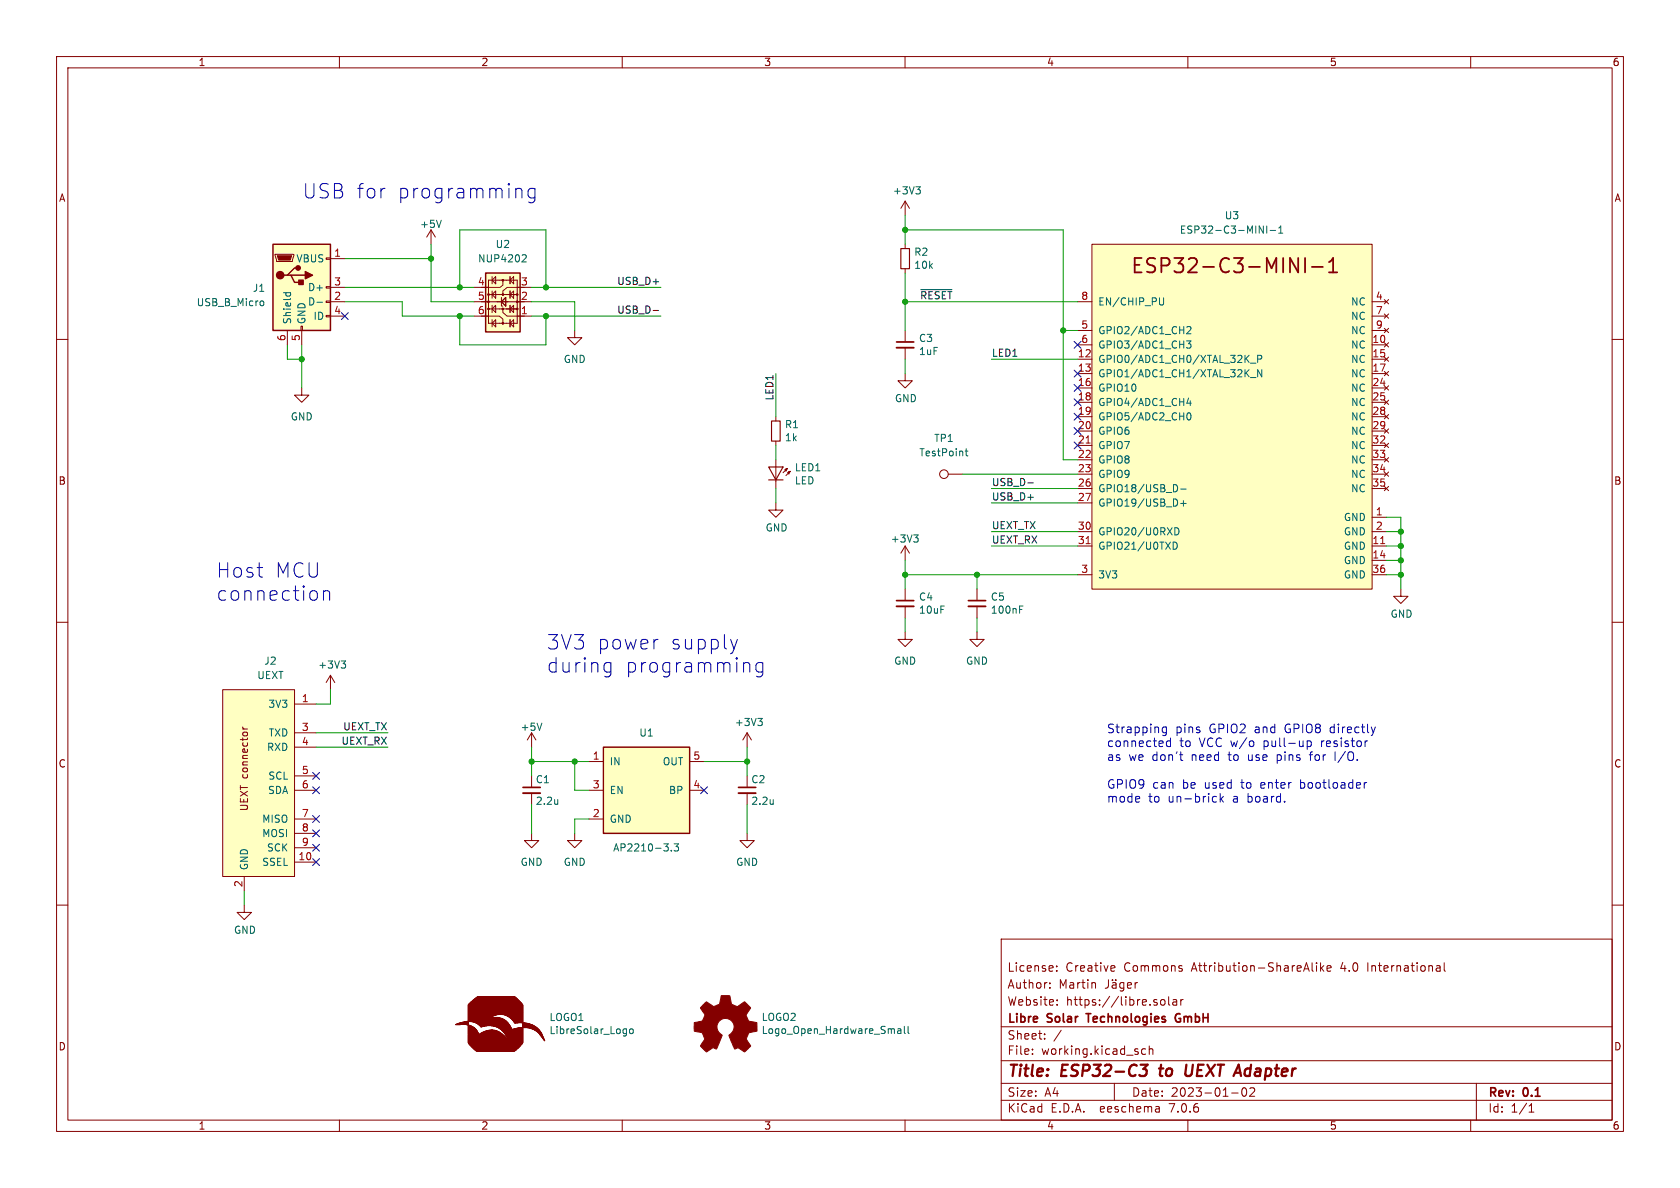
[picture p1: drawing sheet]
<svg xmlns="http://www.w3.org/2000/svg" width="297mm" height="210mm" viewBox="0 0 297 210" stroke-linecap="round" stroke-linejoin="round" font-family="sans-serif">
<defs><g id="words">
<g font-size="3.5" fill="#0000c2">
<text x="53.3" y="35.3">USB for</text>
<text x="70.1" y="35.3">programming</text>
<text x="38.1" y="102.3">Host</text>
<text x="38.1" y="106.4">connection</text>
<text x="48.5" y="102.3">MCU</text>
<text x="96.5" y="115">3V3</text>
<text x="96.5" y="119.1">during</text>
<text x="105.4" y="115">power</text>
<text x="110.4" y="119.1">programming</text>
<text x="118.3" y="115">supply</text>
</g>
<text font-size="3.5" fill="#840000" x="199.8" y="48.7">ESP32-C3-MINI-1</text>
<g font-size="2.8" fill="#840000">
<text x="178" y="190.9">Title:</text>
<text x="187.7" y="190.9">ESP32-C3</text>
<text x="205.9" y="190.9">to</text>
<text x="211.2" y="190.9">UEXT Adapter</text>
</g>
<g font-size="2.1" fill="#0000c2">
<text x="195.6" y="129.7">Strapping</text>
<text x="207.8" y="129.7">pins</text>
<text x="213.8" y="129.7">GPIO2</text>
<text x="221.9" y="129.7">and</text>
<text x="227.4" y="129.7">GPIO8</text>
<text x="235.5" y="129.7">directly</text>
<text x="195.6" y="132.2">connected</text>
<text x="195.6" y="134.6">as</text>
<text x="199.5" y="134.6">we</text>
<text x="203.7" y="134.6">don't</text>
<text x="208.5" y="132.2">to</text>
<text x="210.8" y="134.6">need</text>
<text x="212.1" y="132.2">VCC w/o</text>
<text x="217.5" y="134.6">to</text>
<text x="221" y="134.6">use</text>
<text x="223.6" y="132.2">pull-up</text>
<text x="226.2" y="134.6">pins</text>
<text x="232.3" y="134.6">for</text>
<text x="233.9" y="132.2">resistor</text>
<text x="236.8" y="134.6">I/O.</text>
<text x="195.6" y="139.5">GPIO9</text>
<text x="195.6" y="142">mode</text>
<text x="203" y="142">to</text>
<text x="203.7" y="139.5">can</text>
<text x="206.6" y="142">un-brick</text>
<text x="209.1" y="139.5">be</text>
<text x="213.1" y="139.5">used</text>
<text x="218.1" y="142">a</text>
<text x="219.7" y="139.5">to</text>
<text x="220.8" y="142">board.</text>
<text x="223.3" y="139.5">enter</text>
<text x="230.4" y="139.5">bootloader</text>
</g>
<g font-size="2.1" fill="#840000">
<text x="178" y="172">License:</text>
<text x="188.4" y="172">Creative</text>
<text x="198.7" y="172">Commons</text>
<text x="210.8" y="172">Attribution-ShareAlike</text>
<text x="237.3" y="172">4.0</text>
<text x="242.1" y="172">International</text>
<text x="178" y="178">Website:</text>
<text x="178" y="175">Author:</text>
<text x="187.2" y="175">Martin</text>
<text x="188.4" y="178">https://libre.solar</text>
<text x="178" y="184">Sheet:</text>
<text x="178" y="181.2">Libre</text>
<text x="185.2" y="181.2">Solar</text>
<text x="192.8" y="181.2">Technologies</text>
<text x="209.1" y="181.2">GmbH</text>
<text x="178" y="186.7">File:</text>
<text x="184.1" y="186.7">working.kicad_sch</text>
<text x="178" y="196.9">KiCad</text>
<text x="178" y="194.1">Size:</text>
<text x="184.7" y="194.1">A4</text>
<text x="185.7" y="196.9">E.D.A.</text>
<text x="194.6" y="196.9">eeschema</text>
<text x="200" y="194.1">Date:</text>
<text x="207" y="196.9">7.0.6</text>
<text x="207" y="194.1">2023-01-02</text>
<text x="263" y="194.3">Rev:</text>
<text x="263" y="196.9">Id:</text>
<text x="267.1" y="196.9">1/1</text>
<text x="269.4" y="194.3">0.1</text>
</g>
<g font-size="1.8" fill="#840000">
<text x="35" y="11.9">1</text>
<text x="85" y="11.9">2</text>
<text x="135" y="11.9">3</text>
<text x="185" y="11.9">4</text>
<text x="235" y="11.9">5</text>
<text x="285" y="11.9">6</text>
<text x="10.3" y="35.9">A</text>
<text x="285.3" y="35.9">A</text>
<text x="10.3" y="85.9">B</text>
<text x="285.3" y="85.9">B</text>
<text x="10.3" y="135.9">C</text>
<text x="285.3" y="135.9">C</text>
<text x="44.1" y="143.5" transform="rotate(-90 44.1 143.5)">UEXT connector</text>
<text x="10.3" y="185.9">D</text>
<text x="285.3" y="185.9">D</text>
<text x="35" y="199.9">1</text>
<text x="85" y="199.9">2</text>
<text x="135" y="199.9">3</text>
<text x="185" y="199.9">4</text>
<text x="235" y="199.9">5</text>
<text x="285" y="199.9">6</text>
</g>
<g font-size="1.8" fill="#006464">
<text x="157.8" y="34.6">+3V3</text>
<text x="74.2" y="40.5">+5V</text>
<text x="208.5" y="41.5">ESP32-C3-MINI-1</text>
<text x="216.4" y="39">U3</text>
<text x="52.3" y="46.6">VBUS</text>
<text x="84.4" y="46.6">NUP4202</text>
<text x="87.5" y="44">U2</text>
<text x="161.5" y="45.4">R2</text>
<text x="161.5" y="47.7">10k</text>
<text x="44.6" y="51.8">J1</text>
<text x="54.4" y="51.7">D+</text>
<text x="34.7" y="54.3">USB_B_Micro</text>
<text x="51.7" y="57.4" transform="rotate(-90 51.7 57.4)">Shield</text>
<text x="54.2" y="57.4" transform="rotate(-90 54.2 57.4)">GND</text>
<text x="54.4" y="54.2">D-</text>
<text x="55.3" y="56.7">ID</text>
<text x="194.1" y="59.3">GPIO2/ADC1_CH2</text>
<text x="194.1" y="54.2">EN/CHIP_PU</text>
<text x="238.8" y="54.2">NC</text>
<text x="238.8" y="56.7">NC</text>
<text x="238.8" y="59.3">NC</text>
<text x="99.6" y="64.4">GND</text>
<text x="162.4" y="60.7">C3</text>
<text x="162.4" y="63">1uF</text>
<text x="194.1" y="64.4">GPIO0/ADC1_CH0/XTAL_32K_P</text>
<text x="194.1" y="61.8">GPIO3/ADC1_CH3</text>
<text x="238.8" y="61.8">NC</text>
<text x="238.8" y="64.4">NC</text>
<text x="158.1" y="71.3">GND</text>
<text x="194.1" y="66.9">GPIO1/ADC1_CH1/XTAL_32K_N</text>
<text x="194.1" y="69.4">GPIO10</text>
<text x="194.1" y="72">GPIO4/ADC1_CH4</text>
<text x="238.8" y="66.9">NC</text>
<text x="238.8" y="69.4">NC</text>
<text x="238.8" y="72">NC</text>
<text x="51.3" y="74.5">GND</text>
<text x="138.7" y="75.9">R1</text>
<text x="194.1" y="74.5">GPIO5/ADC2_CH0</text>
<text x="194.1" y="77.1">GPIO6</text>
<text x="238.8" y="74.5">NC</text>
<text x="238.8" y="77.1">NC</text>
<text x="138.7" y="78.2">1k</text>
<text x="140.4" y="83.5">LED1</text>
<text x="162.4" y="80.9">TestPoint</text>
<text x="165.1" y="78.3">TP1</text>
<text x="194.1" y="79.6">GPIO7</text>
<text x="194.1" y="82.1">GPIO8</text>
<text x="238.8" y="79.6">NC</text>
<text x="238.8" y="82.1">NC</text>
<text x="140.4" y="85.8">LED</text>
<text x="194.1" y="84.7">GPIO9</text>
<text x="194.1" y="87.2">GPIO18/USB_D-</text>
<text x="194.1" y="89.8">GPIO19/USB_D+</text>
<text x="238.8" y="84.7">NC</text>
<text x="238.8" y="87.2">NC</text>
<text x="135.3" y="94.2">GND</text>
<text x="194.1" y="94.8">GPIO20/U0RXD</text>
<text x="237.5" y="92.3">GND</text>
<text x="237.5" y="94.8">GND</text>
<text x="157.4" y="96.1">+3V3</text>
<text x="194.1" y="97.4">GPIO21/U0TXD</text>
<text x="237.5" y="97.4">GND</text>
<text x="237.5" y="99.9">GND</text>
<text x="162.4" y="106.4">C4</text>
<text x="175.1" y="106.4">C5</text>
<text x="194.1" y="102.5">3V3</text>
<text x="237.5" y="102.5">GND</text>
<text x="162.4" y="108.7">10uF</text>
<text x="175.1" y="108.7">100nF</text>
<text x="245.7" y="109.4">GND</text>
<text x="46.6" y="117.7">J2</text>
<text x="56.2" y="118.4">+3V3</text>
<text x="158" y="117.7">GND</text>
<text x="170.7" y="117.7">GND</text>
<text x="45.4" y="120.2">UEXT</text>
<text x="47.3" y="125.3">3V3</text>
<text x="47.4" y="130.4">TXD</text>
<text x="91.9" y="129.4">+5V</text>
<text x="112.9" y="130.4">U1</text>
<text x="129.8" y="128.5">+3V3</text>
<text x="47.1" y="132.9">RXD</text>
<text x="107.7" y="135.5">IN</text>
<text x="117.1" y="135.5">OUT</text>
<text x="47.3" y="140.6">SDA</text>
<text x="47.3" y="138">SCL</text>
<text x="94.6" y="138.7">C1</text>
<text x="94.6" y="142.5">2.2u</text>
<text x="107.7" y="140.6">EN</text>
<text x="118.2" y="140.6">BP</text>
<text x="132.7" y="138.7">C2</text>
<text x="132.7" y="142.5">2.2u</text>
<text x="46.3" y="145.6">MISO</text>
<text x="46.3" y="148.2">MOSI</text>
<text x="107.7" y="145.6">GND</text>
<text x="44" y="153.9" transform="rotate(-90 44 153.9)">GND</text>
<text x="46.3" y="153.3">SSEL</text>
<text x="47.1" y="150.7">SCK</text>
<text x="91.9" y="153.3">GND</text>
<text x="99.6" y="153.3">GND</text>
<text x="108.3" y="150.7">AP2210-3.3</text>
<text x="130" y="153.3">GND</text>
<text x="41.3" y="165.3">GND</text>
<text x="97" y="183">LibreSolar_Logo</text>
<text x="97" y="180.7">LOGO1</text>
<text x="134.6" y="180.7">LOGO2</text>
<text x="134.6" y="183">Logo_Open_Hardware_Small</text>
</g>
<g font-size="1.8" fill="#a90000">
<text x="59" y="45.5">1</text>
<text x="59" y="53.1">2</text>
<text x="59" y="50.5">3</text>
<text x="84.4" y="50.5">4</text>
<text x="84.4" y="53.1">5</text>
<text x="92" y="53.1">2</text>
<text x="92" y="50.5">3</text>
<text x="191.1" y="53.1">8</text>
<text x="243.1" y="53.1">4</text>
<text x="59" y="55.6">4</text>
<text x="84.4" y="55.6">6</text>
<text x="92" y="55.6">1</text>
<text x="191.1" y="58.2">5</text>
<text x="243.1" y="55.6">7</text>
<text x="243.1" y="58.2">9</text>
<text x="50.5" y="60.4" transform="rotate(-90 50.5 60.4)">6</text>
<text x="53.1" y="60.4" transform="rotate(-90 53.1 60.4)">5</text>
<text x="190.5" y="63.2">12</text>
<text x="190.5" y="65.8">13</text>
<text x="191.1" y="60.7">6</text>
<text x="242.5" y="60.7">10</text>
<text x="242.5" y="63.2">15</text>
<text x="242.5" y="65.8">17</text>
<text x="190.5" y="68.3">16</text>
<text x="190.5" y="70.9">18</text>
<text x="242.5" y="68.3">24</text>
<text x="242.5" y="70.9">25</text>
<text x="190.5" y="73.4">19</text>
<text x="190.5" y="75.9">20</text>
<text x="242.5" y="73.4">28</text>
<text x="242.5" y="75.9">29</text>
<text x="190.5" y="78.5">21</text>
<text x="190.5" y="81">22</text>
<text x="190.5" y="83.6">23</text>
<text x="242.5" y="78.5">32</text>
<text x="242.5" y="81">33</text>
<text x="242.5" y="83.6">34</text>
<text x="190.5" y="86.1">26</text>
<text x="190.5" y="88.6">27</text>
<text x="242.5" y="86.1">35</text>
<text x="190.5" y="93.7">30</text>
<text x="243.1" y="91.2">1</text>
<text x="243.1" y="93.7">2</text>
<text x="190.5" y="96.3">31</text>
<text x="191.1" y="101.3">3</text>
<text x="242.5" y="96.3">11</text>
<text x="242.5" y="98.8">14</text>
<text x="242.5" y="101.3">36</text>
<text x="53.3" y="124.2">1</text>
<text x="53.3" y="131.8">4</text>
<text x="53.3" y="129.3">3</text>
<text x="53.3" y="136.9">5</text>
<text x="104.7" y="134.4">1</text>
<text x="122.5" y="134.4">5</text>
<text x="53.3" y="139.4">6</text>
<text x="104.7" y="139.4">3</text>
<text x="122.5" y="139.4">4</text>
<text x="53.3" y="144.5">7</text>
<text x="53.3" y="147.1">8</text>
<text x="53.3" y="149.6">9</text>
<text x="104.7" y="144.5">2</text>
<text x="52.7" y="152.1">10</text>
<text x="42.9" y="156.9" transform="rotate(-90 42.9 156.9)">2</text>
</g>
<g font-size="1.8" fill="#0f0f0f">
<text x="109" y="50.5">USB_D+</text>
<text x="162.6" y="53">~{RESET}</text>
<text x="109" y="55.5">USB_D-</text>
<text x="175.3" y="63.2">LED1</text>
<text x="136.8" y="70.9" transform="rotate(-90 136.8 70.9)">LED1</text>
<text x="175.3" y="88.6">USB_D+</text>
<text x="175.3" y="86">USB_D-</text>
<text x="175.3" y="93.6">UEXT_TX</text>
<text x="175.3" y="96.2">UEXT_RX</text>
<text x="60.3" y="131.7">UEXT_RX</text>
<text x="60.6" y="129.2">UEXT_TX</text>
</g>
</g></defs>
<g fill="none" stroke="#840000" stroke-width=".18">
<path d="M10 10h277v190h-277zM12 12h273v186h-273zM60 10v2M110 10v2M160 10v2M210 10v2M260 10v2M160 35.6l-.7 1.2M160 35.6v2.5M160 35.6l.8 1.2M10 60h2M48.6 45h3.3v.2l-.2 1h-2.8z"/>
<path d="M50.8 58.4v2.6M53.2 57.7h.3v.7h-.3zM53.3 58.4v2.6M57.7 55.8h.7v.2h-.7zM57.7 53.2h.7v.3h-.7zM57.7 50.7h.7v.2h-.7zM57.7 45.6h.7v.2h-.7zM58.4 53.3h2.6M58.4 55.9h2.6M58.4 50.8h2.6M58.4 45.7h2.6M76.2 40.6l-.8 1.3"/>
<path d="M76.2 40.6v2.6M76.2 40.6l.8 1.3M83.8 53.3h10.2M83.8 55.9h2.6M83.8 50.8h2.6M85.1 55.9h3.2l.6 .5v.9M86.4 49.5h5v7.7h-5zM86.4 54.6h5M86.4 52.1h5M87 57.2l.6-.7v1.3zM87 49.5l.6-.6v1.3zM87 48.9v1.3"/>
<path d="M87 51.4v1.3M87 54v1.2M87 56.5v1.3M87.6 54v1.2l-.6-.6zM87.6 51.4v1.3l-.6-.6zM88.6 52.6v1.5h.3M88.6 53.3l.8-.7v1.5zM88.9 54.6v.6l.8 .7h3M88.9 49.5v.9l-.5 .4h-3.3M90.2 57.2l.6-.7v1.3zM90.2 54.6l.6-.6v1.2zM90.2 49.5l.6-.6v1.3z"/>
<path d="M90.2 48.9v1.3M90.2 51.4v1.3M90.2 54v1.2M90.2 56.5v1.3M90.8 51.4v1.3l-.6-.6zM91.4 55.9h2.6M91.4 50.8h2.6M92.7 50.8h-3l-.8 .6v.8M101.6 58.4v1.3h-1.3l1.3 1.3 1.3-1.3h-1.3M160 43.2v.7M160 47.5v.8M160 58.4v1.9"/>
<path d="M190.5 53.3h2.5M190.5 58.4h2.5M193 43.2h49.6v60.9h-49.6zM242.6 53.3h2.5M242.6 55.9h2.5M242.6 58.4h2.5M244.7 53l.8 .7M244.7 55.5l.8 .8M244.7 58l.8 .8M245.5 53l-.8 .7M245.5 55.5l-.8 .8M245.5 58l-.8 .8"/>
<path d="M285 60h2M53.3 68.6v1.3h-1.2l1.2 1.2 1.3-1.2h-1.3M137.2 73.7v.7M137.2 78v.7M160 66v1.3h1.3l-1.3 1.3-1.3-1.3h1.3M160 61.5v2M190.5 61h2.5M190.5 63.5h2.5M190.5 66h2.5M190.5 68.6h2.5M190.5 71.1h2.5M190.5 73.7h2.5"/>
<path d="M190.5 76.2h2.5M190.5 78.7h2.5M242.6 61h2.5M242.6 63.5h2.5M242.6 66h2.5M242.6 68.6h2.5M242.6 71.1h2.5M242.6 73.7h2.5M242.6 76.2h2.5M242.6 78.7h2.5M244.7 60.6l.8 .7M244.7 63.1l.8 .8"/>
<path d="M244.7 65.7l.8 .7M244.7 68.2l.8 .8M244.7 70.7l.8 .8M244.7 73.3l.8 .7M244.7 75.8l.8 .8M244.7 78.4l.8 .7M245.5 60.6l-.8 .7M245.5 63.1l-.8 .8M245.5 65.7l-.8 .7M245.5 68.2l-.8 .8M245.5 70.7l-.8 .8M245.5 73.3l-.8 .7"/>
<path d="M245.5 75.8l-.8 .8M245.5 78.4l-.8 .7M137.2 88.9v1.3h1.2l-1.2 1.2-1.3-1.2h1.3M137.2 81.3v5.1M138.9 83.3l.3-.5-.5 .3 .5-.3-.8 .8M139.4 83.8l.3-.5-.5 .3 .5-.3-.8 .8M160 96.5v2.6M160 96.5l-.7 1.3M160 96.5l.8 1.3M167.6 83.8h2.6M190.5 96.5h2.5M190.5 94h2.5"/>
<path d="M190.5 81.3h2.5M190.5 83.8h2.5M190.5 86.4h2.5M190.5 88.9h2.5M242.6 91.4h2.5M242.6 96.5h2.5M242.6 99.1h2.5M242.6 94h2.5M242.6 81.3h2.5M242.6 83.8h2.5M242.6 86.4h2.5M244.7 80.9l.8 .8"/>
<path d="M244.7 83.4l.8 .8M244.7 86l.8 .7M245.5 80.9l-.8 .8M245.5 83.4l-.8 .8M245.5 86l-.8 .7M10 110h2M58.4 119.4l-.7 1.3M58.4 119.4v2.5M58.4 119.4l.8 1.3M160 111.8v1.2h1.3l-1.3 1.3-1.3-1.3h1.3M160 104.1v1.9M160 107.2v2"/>
<path d="M172.7 111.8v1.2h1.3l-1.3 1.3-1.3-1.3h1.3M172.7 104.1v1.9M172.7 107.2v2M190.5 101.6h2.5M242.6 101.6h2.5M247.6 104.1v1.3h1.3l-1.3 1.3-1.2-1.3h1.2M285 110h2M39.4 121.9h12.7v33h-12.7zM42.9 128.9h.9M42.9 128.5l.3 .4M52.1 132.1h3.8M52.1 124.5h3.8"/>
<path d="M52.1 129.5h3.8M52.1 137.2h3.8M52.1 139.7h3.8M94 129.5v2.6M94 137.2v1.9M94 129.5l-.8 1.3M94 129.5l.7 1.3M104.1 139.7h2.6M104.1 134.6h2.6M121.9 139.7h2.6M121.9 134.6h2.6M132.1 129.5v2.6"/>
<path d="M132.1 137.2v1.9M132.1 129.5l-.8 1.3M132.1 129.5l.7 1.3M10 160h2M43.2 154.9v2.6M52.1 152.4h3.8M52.1 144.8h3.8M52.1 147.3h3.8M52.1 149.9h3.8M94 147.3v1.3h1.2l-1.2 1.3-1.3-1.3h1.3M94 140.2v2M101.6 147.3v1.3h1.3l-1.3 1.3-1.3-1.3h1.3"/>
<path d="M104.1 144.8h2.6M132.1 147.3v1.3h1.2l-1.2 1.3-1.3-1.3h1.3M132.1 140.2v2M285 160h2M43.2 160v1.3h1.2l-1.2 1.3-1.3-1.3h1.3M177 166h108v32h-108zM185.6 174.6v.1M185.6 173.8v.1M186.8 171.6v.1M186.8 170.8v.1M186.9 177.6v.1M186.9 176.8v.1"/>
<path d="M193.5 173.7l.2 .2v.8M196 173.2v1.1a.48 .48 0 0 1-.6 .4M196.6 170.7l.4 .1 .1 .3-.7 .1M196.7 173.8h.5l.1 .9M196.7 173.2v.1M197 171.6l-.4 .1M197.2 173.2v.1M197.3 174.1h-.5a.29 .29 0 0 0-.2 .3 .29 .29 0 0 0 .2 .3l.5-.1M198.7 173.8l-.5-.1-.2 .3v.4l.1 .2h.6M198.7 173.7v1.2l-.3 .3-.4-.1M199.3 174.2l.7-.1v-.3l-.5-.1-.2 .2 .1 .7h.6M200.7 173.7v1"/>
<path d="M201.1 173.7l-.3 .1-.1 .2M204.4 177.2l.2 .2-.2 .3M204.4 176.7l.1 .1M205.2 176.8l.3-.1 .4 .1 .1 .6-.2 .2-.3 .1-.3-.1zM206.6 176.2v1.3l.2 .2M207.4 176.8h.6v.9M208 177.1h-.5a.29 .29 0 0 0-.2 .3 .29 .29 0 0 0 .2 .3l.5-.1M208.7 176.7v1M208.8 171.2l.2 .2-.2 .3M208.8 170.7l.2 .1M209.2 176.7l-.3 .1-.2 .2M232 170.2v1.3l.2 .2"/>
<path d="M232.7 170.2v.1M232.7 170.7v1M233.5 170.2v1.5M233.6 171.1l.4 .6M234 170.7l-.5 .6M234.6 171.2l.7-.1-.1-.3-.4-.1-.2 .2 .1 .7h.5M254.1 170.7l.4 .1 .1 .9M254.6 171.1h-.5M254.6 171.6l-.5 .1M255.3 170.2v1.3l.2 .2M60 198v2M110 198v2"/>
<path d="M160 198v2M177 194.5h108M177 191.5h108M177 187.5h108M177 181.5h108M182.5 186.3v.1M182.5 185.5v.1M184.7 183.6v.1M184.7 182.8v.1M187.6 182.1l-1.3 2M197 191.5v3M202.5 185.5l-.4-.1-.3 .3v.4l.2 .2h.5"/>
<path d="M203.2 185.5l.2-.1 .3 .1 .1 .9M203.2 184.9v1.5M204.9 195.7l.1 .9M205 196.5l-.2 .1M205 196h-.2M210 198v2M217.7 193.2h1.2M219.7 192.4a.81 .81 0 0 0 .3 1.4l.2-.1 .2-.5-.2-.8M221.7 192.4v.5l-.8 .9h.9M260 198v2M261 191.5v6.5M270.3 196.6h.9"/>
<path d="M270.3 195.5l.4-.4v1.5"/>
<circle cx="86.4" cy="52.1" r=".13"/>
<circle cx="86.4" cy="53.3" r=".13"/>
<circle cx="86.4" cy="54.6" r=".13"/>
<circle cx="88.9" cy="54.6" r=".13"/>
<circle cx="88.9" cy="52.1" r=".13"/>
<circle cx="88.9" cy="49.5" r=".13"/>
<circle cx="88.9" cy="57.2" r=".13"/>
<circle cx="91.4" cy="52.1" r=".13"/>
<circle cx="91.4" cy="54.6" r=".13"/>
<circle cx="91.4" cy="53.3" r=".13"/>
<circle cx="166.9" cy="83.8" r=".76"/>
</g>
<path d="M201.6 188.2h1.3l-.8 .8h.3l.3 .2v.6l-.4 .4h-.6M204.9 188.9h.8M205.3 188.2l-.2 1.7 .2 .3M209.7 188.2l-.2 1.6 .2 .3a.66 .66 0 0 0 .9-.1" fill="none" stroke="#840000" stroke-width=".4"/>
<path d="M158.5 60.5h3M158.5 106.2h3M171.2 106.2h3M92.5 139.2h3M130.6 139.2h3M192 179.2h.8M208.5 179.2a.75 .75 0 0 0-.7 .7 .75 .75 0 0 0 .6 .8l.2-.1M208.4 180h.3" fill="none" stroke="#840000" stroke-width=".3"/>
<path d="M159.3 43.9h1.5v3.6h-1.5zM136.4 74.4h1.5v3.6h-1.5zM135.9 82.6h2.5l-1.2 2.2zM135.9 84.8h2.5" fill="none" stroke="#840000" stroke-width=".2"/>
<g fill="none" stroke="#006464" stroke-width=".18">
<path d="M78 38.9l-.4 1.3M161.9 33h.8l-.4 .5M162.5 33.5l.2 .2v.3l-.2 .3M222.6 39.9l.7 1.3v-1.3M223.9 39.9v1.3M46.2 53.2l.3 .1 .1 .1v.5l-.4 .1M50.1 51.7h1.3M50.6 51.7l-.1 .4M51.3 51.7l.1 .4M56 53.4h1M92.5 45l.4 .1 .1 .3-.7 .9h.7M205.7 52.6l-.1 1.2-.1 .1h-.4"/>
<path d="M209.8 57.9l.5-.2 .2 .4-.7 .9h.7M224.5 40.7h1M226.1 41.2h.7M226.1 40.3l.3-.4v1.3M170.6 79.7h.5M170.8 79.3v1.1l.3 .2M209.8 60.3h.7l-.4 .5 .4 .1v.5l-.2 .1-.5-.1M209.9 73.1l.2-.1a.68 .68 0 0 1 .5 .6 .68 .68 0 0 1-.5 .6l-.2-.1-.1-.3zM210.1 70.4l-.3 .9h.8M210.4 70.9v.8M221.1 64.2h.9M221.1 66.7h.9"/>
<path d="M222.3 63.5l.6-.1 .2-.2-.1-.3-.7-.1v1.3M223.1 65.3v1.3l-.8-1.3v1.3M161.5 94.6h.8l-.4 .4M162.1 95l.2 .3v.3l-.2 .2M207.4 95.8a.64 .64 0 0 1 .7 .7 .64 .64 0 0 1-.7 .6zM207.7 93.3a.64 .64 0 0 1 .7 .6 .64 .64 0 0 1-.7 .7zM207.9 85.7l.3 .5-.3 .7M208.7 86.5h1M208.7 89h1M209.2 88.5v1M60.3 116.8h.8l-.4 .5M60.9 117.3l.2 .3v.3l-.2 .2"/>
<path d="M180.2 107.7h.5M180.2 107.1h.7M95.8 127.8l-.4 1.3M134 127h.8l-.5 .5M134.5 127.5l.3 .2v.3l-.3 .3M98.6 141.3v.9M98.6 142.1h-.1M118.7 150.3v.1M119.2 149.2h.8l-.5 .5 .4 .1v.5l-.2 .1-.5-.1M136.7 141.3v.9M136.7 142.1h-.1M110.4 181.9h.3"/>
<path d="M110.7 181.9v1l-.2 .2M110.7 182.7h-.3M111.4 182l.1-.1 .4 .1 .1 .5-.2 .2h-.3l-.1-.1zM158.7 181.9h.5l.1 .8M159.3 182.2h-.5l-.1 .2 .1 .3 .5-.1M159.9 181.4v1.1l.2 .2M160.5 181.4v1.1l.2 .2"/>
</g>
<g fill="#ffffc2" stroke="#ffffc2" stroke-width=".18">
<path d="M85.9 48.3h6v10.4h-6z"/>
<path d="M39.4 121.9h12.7v33h-12.7z"/>
<path d="M193 43.2h49.6v60.9h-49.6z"/>
<path d="M48.3 43.2h10.1v15.2h-10.1z"/>
<path d="M106.7 132.1h15.2v15.2h-15.2z"/>
</g>
<path d="M48.3 43.2h10.1v15.2h-10.1zM50.8 48.6h.6l.7 1.3h1.2M51.4 48.6h2.6M52.7 47.4h-.6l-1.3 1.2h-.6M85.9 48.3h6v10.4h-6zM106.7 132.1h15.2v15.2h-15.2z" fill="none" stroke="#840000" stroke-width=".25"/>
<path d="M158.5 61.5h3M158.5 107.2h3M171.2 107.2h3M92.5 140.2h3M130.6 140.2h3" fill="none" stroke="#840000" stroke-width=".33"/>
<g fill="#840000" stroke="#840000" stroke-width=".18">
<path d="M80.5 181.1l.9 .1z"/>
<path d="M80.6 181.1h2.2z"/>
<path d="M80.7 181l2.1 .1z"/>
<path d="M80.8 181h2z"/>
<path d="M80.9 180.9l1.9 .1z"/>
<path d="M81 180.9h1.8z"/>
<path d="M81.2 180.9h1.6z"/>
<path d="M81.3 180.8l1.5 .1z"/>
<path d="M81.4 180.8h1.4z"/>
<path d="M81.5 180.7l1.3 .1z"/>
<path d="M81.7 180.7h1.1z"/>
<path d="M81.9 180.7h.9z"/>
<path d="M82.1 180.6l.7 .1z"/>
<path d="M82.2 180.6h.6z"/>
<path d="M82.4 181.1l.4 .1z"/>
<path d="M82.5 180.5l7 .1z"/>
<path d="M82.6 181.2h.2z"/>
<path d="M82.8 184.4h9.6z"/>
<path d="M82.8 184.3l9.6 .1z"/>
<path d="M82.8 184.3h9.6z"/>
<path d="M82.8 184.2l9.6 .1z"/>
<path d="M82.8 184.2h9.6z"/>
<path d="M82.8 184.1l9.6 .1z"/>
<path d="M82.8 184.1h9.6z"/>
<path d="M82.8 184l9.6 .1z"/>
<path d="M82.8 184h9.6z"/>
<path d="M82.8 183.9l7.2 .1z"/>
<path d="M82.8 183.9h7.1z"/>
<path d="M82.8 183.8l7.1 .1z"/>
<path d="M82.8 183.8h7z"/>
<path d="M82.8 183.7l7 .1z"/>
<path d="M82.8 183.7h6.9z"/>
<path d="M82.8 183.6l6.9 .1z"/>
<path d="M82.8 183.6h6.8z"/>
<path d="M82.8 183.5l6.8 .1z"/>
<path d="M82.8 183.5h6.7z"/>
<path d="M82.8 183.4l6.7 .1z"/>
<path d="M82.8 183.4h6.6z"/>
<path d="M82.8 183.3l6.6 .1z"/>
<path d="M82.8 183.3h6.6z"/>
<path d="M82.8 183.3h6.5z"/>
<path d="M82.8 183.2l6.5 .1z"/>
<path d="M82.8 183.2h6.4z"/>
<path d="M82.8 183.1l6.4 .1z"/>
<path d="M82.8 183.1h6.4z"/>
<path d="M82.8 183.1h6.3z"/>
<path d="M82.8 183l6.3 .1z"/>
<path d="M82.8 183h6.2z"/>
<path d="M82.8 182.9l6.1 .1z"/>
<path d="M82.8 182.9h6.1z"/>
<path d="M82.8 182.8l1.9 .1z"/>
<path d="M82.8 182.8h1.8z"/>
<path d="M82.8 182.7l1.8 .1z"/>
<path d="M82.8 182.7h1.8z"/>
<path d="M82.8 182.6l1.8 .1z"/>
<path d="M82.8 182.6h1.8z"/>
<path d="M82.8 182.5l1.7 .1z"/>
<path d="M82.8 182.5h1.7z"/>
<path d="M82.8 182.4l1.7 .1z"/>
<path d="M82.8 182.4h1.6z"/>
<path d="M82.8 182.3l1.6 .1z"/>
<path d="M82.8 182.3h1.6z"/>
<path d="M82.8 182.2l1.6 .1z"/>
<path d="M82.8 182.2h1.5z"/>
<path d="M82.8 182.1l1.5 .1z"/>
<path d="M82.8 182.1h1.5z"/>
<path d="M82.8 182.1h1.4z"/>
<path d="M82.8 182l1.4 .1z"/>
<path d="M82.8 182h1.4z"/>
<path d="M82.8 181.9l1.4 .1z"/>
<path d="M82.8 181.9h1.3z"/>
<path d="M82.8 181.8l1.2 .1z"/>
<path d="M82.8 181.8h1.2z"/>
<path d="M82.8 181.7l1.1 .1z"/>
<path d="M82.8 181.7h1.1z"/>
<path d="M82.8 181.6l1 .1z"/>
<path d="M82.8 181.6h.9z"/>
<path d="M82.8 181.5l.8 .1z"/>
<path d="M82.8 181.5h.7z"/>
<path d="M82.8 181.4l.7 .1z"/>
<path d="M82.8 181.4h.6z"/>
<path d="M82.8 181.4h.5z"/>
<path d="M82.8 181.3l.4 .1z"/>
<path d="M82.8 181.3h.3z"/>
<path d="M82.8 181.2l.2 .1z"/>
<path d="M82.8 180.5h6.7z"/>
<path d="M82.8 180.4l6.6 .1z"/>
<path d="M82.8 180.4h6.6z"/>
<path d="M82.8 180.3l6.5 .1z"/>
<path d="M82.8 180.3h6.5z"/>
<path d="M82.8 180.3h6.4z"/>
<path d="M82.8 180.2l6.4 .1z"/>
<path d="M82.8 180.2h6.3z"/>
<path d="M82.8 180.1l6.2 .1z"/>
<path d="M82.8 180.1h6.1z"/>
<path d="M82.8 180.1h6z"/>
<path d="M82.8 180l5.9 .1z"/>
<path d="M82.8 180h5.8z"/>
<path d="M82.8 180h5.7z"/>
<path d="M82.8 179.9l5.5 .1z"/>
<path d="M82.8 179.9h5.3z"/>
<path d="M82.8 179.8l4 .1z"/>
<path d="M82.8 179.8h4z"/>
<path d="M82.8 179.8h4.1z"/>
<path d="M82.8 179.7l4.1 .1z"/>
<path d="M82.8 179.7h4.2z"/>
<path d="M82.8 179.6l4.3 .1z"/>
<path d="M82.8 179.6h4.4z"/>
<path d="M82.8 179.6h4.5z"/>
<path d="M82.8 179.5l4.6 .1z"/>
<path d="M82.8 179.5h4.7z"/>
<path d="M82.8 179.4l4.8 .1z"/>
<path d="M82.8 179.4h5z"/>
<path d="M82.8 179.3l5.1 .1z"/>
<path d="M82.8 179.3h5.4z"/>
<path d="M82.8 179.3h9.6z"/>
<path d="M82.8 179.2l9.6 .1z"/>
<path d="M82.8 179.2h9.6z"/>
<path d="M82.8 179.1l9.6 .1z"/>
<path d="M82.8 179.1h9.6z"/>
<path d="M82.8 179l9.6 .1z"/>
<path d="M82.8 179h9.6z"/>
<path d="M82.8 178.9l9.6 .1z"/>
<path d="M82.8 178.9h9.6z"/>
<path d="M82.8 178.8l9.6 .1z"/>
<path d="M82.8 178.8h9.6z"/>
<path d="M82.8 178.7l9.6 .1z"/>
<path d="M82.8 178.7h9.6z"/>
<path d="M82.8 178.6l9.6 .1z"/>
<path d="M82.8 178.6h9.6z"/>
<path d="M82.8 178.5l9.6 .1z"/>
<path d="M82.8 178.5h9.6z"/>
<path d="M82.8 178.4l9.6 .1z"/>
<path d="M82.8 178.4h9.6z"/>
<path d="M82.8 178.3l9.6 .1z"/>
<path d="M82.8 178.3h9.6z"/>
<path d="M82.8 178.2l9.6 .1z"/>
<path d="M82.8 178.2h9.6z"/>
<path d="M82.8 178.1l9.6 .1z"/>
<path d="M82.8 178.1h9.6z"/>
<path d="M82.8 178l9.6 .1z"/>
<path d="M82.8 178h9.6z"/>
<path d="M82.8 177.9l9.6 .1z"/>
<path d="M82.8 177.9h9.6z"/>
<path d="M82.8 177.8l9.6 .1z"/>
<path d="M82.8 177.8h9.6z"/>
<path d="M82.8 177.7l9.6 .1z"/>
<path d="M82.8 177.7h9.6z"/>
<path d="M82.8 177.6l9.6 .1z"/>
<path d="M82.8 177.6h9.6z"/>
<path d="M82.8 184.4l9.6 .1z"/>
<path d="M82.8 177.5l9.6 .1z"/>
<path d="M82.9 184.5h9.4z"/>
<path d="M82.9 177.5h9.5z"/>
<path d="M82.9 184.5l9.4 .1z"/>
<path d="M82.9 177.5h9.4z"/>
<path d="M83 184.6h9.2z"/>
<path d="M83 184.6h9.3z"/>
<path d="M83 177.4l9.3 .1z"/>
<path d="M83 184.6l9.2 .1z"/>
<path d="M83 177.4h9.2z"/>
<path d="M83 184.7h9.2z"/>
<path d="M83 177.3l9.2 .1z"/>
<path d="M83.1 184.7h9z"/>
<path d="M83.1 177.3h9.1z"/>
<path d="M83.1 184.7l9 .1z"/>
<path d="M83.1 184.8h8.9z"/>
<path d="M83.1 177.2l9 .1z"/>
<path d="M83.2 184.8l8.8 .1z"/>
<path d="M83.2 177.2h8.9z"/>
<path d="M83.2 184.9h8.8z"/>
<path d="M83.2 177.1l8.8 .1z"/>
<path d="M83.3 184.9h8.6z"/>
<path d="M83.3 177.1h8.7z"/>
<path d="M83.3 184.9l8.6 .1z"/>
<path d="M83.3 177.1h8.6z"/>
<path d="M83.3 185h8.6z"/>
<path d="M83.4 185l8.4 .1z"/>
<path d="M83.4 177l8.5 .1z"/>
<path d="M83.4 185.1h8.4z"/>
<path d="M83.4 180.6h6.2z"/>
<path d="M83.4 177h8.5z"/>
<path d="M83.5 185.1h8.2z"/>
<path d="M83.5 176.9l8.3 .1z"/>
<path d="M83.5 185.1l8.2 .1z"/>
<path d="M83.5 176.9h8.3z"/>
<path d="M83.5 185.2h8.2z"/>
<path d="M83.5 176.9h8.2z"/>
<path d="M83.6 185.2l8 .1z"/>
<path d="M83.6 176.8l8.1 .1z"/>
<path d="M83.6 185.3h8z"/>
<path d="M83.6 180.6l6 .1z"/>
<path d="M83.6 176.8h8.1z"/>
<path d="M83.7 185.3h7.8z"/>
<path d="M83.7 185.3l7.8 .1z"/>
<path d="M83.7 176.8h7.9z"/>
<path d="M83.7 185.4h7.7z"/>
<path d="M83.7 176.7l7.9 .1z"/>
<path d="M83.8 185.4l7.6 .1z"/>
<path d="M83.8 180.7h5.9z"/>
<path d="M83.8 176.7h7.7z"/>
<path d="M83.8 185.5h7.5z"/>
<path d="M83.8 176.6l7.7 .1z"/>
<path d="M83.9 185.5h7.4z"/>
<path d="M83.9 185.5l7.4 .1z"/>
<path d="M83.9 180.7h5.8z"/>
<path d="M83.9 176.6h7.6z"/>
<path d="M83.9 176.6h7.5z"/>
<path d="M84 185.6h7.2z"/>
<path d="M84 180.7l5.7 .1z"/>
<path d="M84 176.5l7.4 .1z"/>
<path d="M84 185.6l7.2 .1z"/>
<path d="M84 176.5h7.3z"/>
<path d="M84.1 185.7h7z"/>
<path d="M84.1 185.7l7 .1z"/>
<path d="M84.1 180.8h5.7z"/>
<path d="M84.1 176.4l7.2 .1z"/>
<path d="M84.2 176.4h7.1z"/>
<path d="M84.2 185.8h6.8z"/>
<path d="M84.2 180.8l5.6 .1z"/>
<path d="M84.2 176.4h7z"/>
<path d="M84.3 180.9h5.6z"/>
<path d="M84.3 176.3l6.8 .1z"/>
<path d="M84.3 176.3h6.8z"/>
<path d="M84.4 180.9h5.5z"/>
<path d="M84.4 176.2l6.7 .1z"/>
<path d="M84.4 180.9l5.5 .1z"/>
<path d="M84.4 176.2h6.6z"/>
<path d="M84.5 181h5.4z"/>
<path d="M84.5 181l5.4 .1z"/>
<path d="M84.6 181.1h5.4z"/>
<path d="M84.6 181.1l5.4 .1z"/>
<path d="M84.7 181.2h5.4z"/>
<path d="M84.7 182.8l4.1 .1z"/>
<path d="M84.7 181.2l5.4 .1z"/>
<path d="M84.8 182.8h4z"/>
<path d="M84.8 181.3h5.3z"/>
<path d="M84.9 182.8h3.8z"/>
<path d="M84.9 181.3l1.2 .1z"/>
<path d="M84.9 182.7l3.8 .1z"/>
<path d="M84.9 181.4h.7z"/>
<path d="M84.9 181.4h.9z"/>
<path d="M84.9 181.4l.5 .1z"/>
<path d="M85 182.7h3.6z"/>
<path d="M85 181.5h.3z"/>
<path d="M85 182.6l3.6 .1z"/>
<path d="M85 181.5l.1 .1z"/>
<path d="M85.1 182.6h3.4z"/>
<path d="M85.2 182.5l3.3 .1z"/>
<path d="M85.3 182.5h3.1z"/>
<path d="M85.3 182.5h3z"/>
<path d="M85.4 182.4l2.9 .1z"/>
<path d="M85.5 182.4h2.7z"/>
<path d="M85.6 182.3l2.5 .1z"/>
<path d="M85.7 182.3h2.3z"/>
<path d="M85.8 182.3h2.1z"/>
<path d="M86 182.2l1.9 .1z"/>
<path d="M86.1 182.2h1.7z"/>
<path d="M86.3 182.1l1.3 .1z"/>
<path d="M86.4 182.1h1z"/>
<path d="M86.7 182.1h.4z"/>
<path d="M86.9 181.3l3.2 .1z"/>
<path d="M87.2 181.4h3z"/>
<path d="M87.4 181.4h2.8z"/>
<path d="M87.5 181.4l2.7 .1z"/>
<path d="M87.6 181.5h2.7z"/>
<path d="M87.8 181.5l2.5 .1z"/>
<path d="M87.9 181.6h2.4z"/>
<path d="M88 181.6l2.3 .1z"/>
<path d="M88.1 181.7h2.2z"/>
<path d="M88.2 181.7h2.2z"/>
<path d="M88.2 181.7l2.2 .1z"/>
<path d="M88.3 181.8h2.1z"/>
<path d="M88.3 181.8l2.2 .1z"/>
<path d="M88.4 181.9h2.1z"/>
<path d="M88.5 181.9h2z"/>
<path d="M88.5 181.9l2 .1z"/>
<path d="M88.6 182h3.8z"/>
<path d="M88.6 182l3.8 .1z"/>
<path d="M88.7 182.1h3.7z"/>
<path d="M88.7 182.1l3.7 .1z"/>
<path d="M88.7 179.3h3.7z"/>
<path d="M88.8 182.2h3.6z"/>
<path d="M88.8 182.2l3.6 .1z"/>
<path d="M88.9 182.3h3.5z"/>
<path d="M89 182.3l3.4 .1z"/>
<path d="M89 182.3h3.4z"/>
<path d="M89 182.4h3.4z"/>
<path d="M89 182.4l3.4 .1z"/>
<path d="M89 179.3l3.4 .1z"/>
<path d="M89.1 182.5h3.3z"/>
<path d="M89.2 182.6h3.2z"/>
<path d="M89.2 182.5l3.2 .1z"/>
<path d="M89.2 182.6l3.2 .1z"/>
<path d="M89.2 179.4h3.2z"/>
<path d="M89.2 182.7h3.2z"/>
<path d="M89.3 182.8h3.1z"/>
<path d="M89.3 182.7l3.1 .1z"/>
<path d="M89.3 179.4l3.1 .1z"/>
<path d="M89.4 182.9h3z"/>
<path d="M89.4 182.8l3 .1z"/>
<path d="M89.4 182.9l3 .1z"/>
<path d="M89.4 183h3z"/>
<path d="M89.4 179.5h3z"/>
<path d="M89.5 183.1h2.9z"/>
<path d="M89.5 183l2.9 .1z"/>
<path d="M89.5 179.5l2.9 .1z"/>
<path d="M89.5 183.2h2.9z"/>
<path d="M89.5 183.1l2.9 .1z"/>
<path d="M89.6 183.2l2.8 .1z"/>
<path d="M89.6 183.3h2.8z"/>
<path d="M89.6 179.6h2.8z"/>
<path d="M89.7 183.4h2.7z"/>
<path d="M89.7 183.3l2.7 .1z"/>
<path d="M89.7 179.6h2.7z"/>
<path d="M89.7 183.5h2.7z"/>
<path d="M89.7 183.4l2.7 .1z"/>
<path d="M89.7 179.6l2.7 .1z"/>
<path d="M89.8 183.6h2.6z"/>
<path d="M89.8 183.5l2.6 .1z"/>
<path d="M89.8 183.6l2.6 .1z"/>
<path d="M89.8 179.7h2.6z"/>
<path d="M89.9 183.7h2.5z"/>
<path d="M89.9 183.8h2.5z"/>
<path d="M89.9 183.7l2.5 .1z"/>
<path d="M89.9 179.7l2.5 .1z"/>
<path d="M89.9 183.8l2.5 .1z"/>
<path d="M90 183.9h2.4z"/>
<path d="M90 179.8h2.4z"/>
<path d="M90 183.9l2.4 .1z"/>
<path d="M90.1 179.8l2.3 .1z"/>
<path d="M90.1 179.9h2.3z"/>
<path d="M90.2 179.9l2.2 .1z"/>
<path d="M90.2 180h2.2z"/>
<path d="M90.3 180h2.1z"/>
<path d="M90.3 180l2.1 .1z"/>
<path d="M90.4 180.1h2z"/>
<path d="M90.5 180.1l1.9 .1z"/>
<path d="M90.5 180.2h1.9z"/>
<path d="M90.6 180.2l1.8 .1z"/>
<path d="M90.6 180.3h1.8z"/>
<path d="M90.6 181.9l1.8 .1z"/>
<path d="M90.6 180.3l1.8 .1z"/>
<path d="M90.7 180.4h1.7z"/>
<path d="M90.7 180.4l1.7 .1z"/>
<path d="M90.8 181.9h1.6z"/>
<path d="M90.8 180.5h1.6z"/>
<path d="M90.8 180.6h1.6z"/>
<path d="M90.8 180.5l1.6 .1z"/>
<path d="M90.9 181.9h1.5z"/>
<path d="M90.9 180.6l1.5 .1z"/>
<path d="M90.9 180.7h1.5z"/>
<path d="M91 180.7l1.4 .1z"/>
<path d="M91 180.8l.1 .1z"/>
<path d="M91 180.8h.6z"/>
<path d="M91 181.8l1.4 .1z"/>
<path d="M91.2 181.8h1.2z"/>
<path d="M91.4 181.7l1 .1z"/>
<path d="M91.6 181.7h.8z"/>
<path d="M91.8 181.7h.6z"/>
<path d="M92.3 180.8h.2z"/>
<path d="M92.3 181.6l2.6 .1z"/>
<path d="M92.4 181.6h2.4z"/>
<path d="M92.4 181.5l2.3 .1z"/>
<path d="M92.4 181.5h2.3z"/>
<path d="M92.4 181.4l2.2 .1z"/>
<path d="M92.4 181.4h2.1z"/>
<path d="M92.4 181.3l2 .1z"/>
<path d="M92.4 181.3h1.9z"/>
<path d="M92.4 181.2l1.8 .1z"/>
<path d="M92.4 181.2h1.8z"/>
<path d="M92.4 181.2h1.7z"/>
<path d="M92.4 181.1l1.6 .1z"/>
<path d="M92.4 181.1h1.5z"/>
<path d="M92.4 181l1.4 .1z"/>
<path d="M92.4 181h1.2z"/>
<path d="M92.4 180.9l1.1 .1z"/>
<path d="M92.4 180.9h.9z"/>
<path d="M92.4 180.9h.7z"/>
<path d="M92.4 180.8l.5 .1z"/>
<path d="M93.3 181.7h1.6z"/>
<path d="M93.6 181.7h1.4z"/>
<path d="M93.8 181.7l1.2 .1z"/>
<path d="M93.9 181.8h1.2z"/>
<path d="M94 181.8l1.1 .1z"/>
<path d="M94.1 181.9h1z"/>
<path d="M94.2 181.9h1z"/>
<path d="M94.3 181.9l.9 .1z"/>
<path d="M94.3 182h1z"/>
<path d="M94.4 182l.9 .1z"/>
<path d="M94.5 182.1h.9z"/>
<path d="M94.6 182.1h.8z"/>
<path d="M94.7 182.1l.7 .1z"/>
<path d="M94.7 182.2h.7z"/>
<path d="M94.8 182.2l.7 .1z"/>
<path d="M94.8 182.3h.7z"/>
<path d="M94.9 182.3h.6z"/>
<path d="M94.9 182.3l.7 .1z"/>
<path d="M95 182.4h.6z"/>
<path d="M95.1 182.4l.5 .1z"/>
<path d="M95.1 182.5h.5z"/>
<path d="M95.1 182.5h.6z"/>
<path d="M95.2 182.5l.5 .1z"/>
<path d="M95.2 182.6h.5z"/>
<path d="M95.3 182.6l.4 .1z"/>
<path d="M95.3 182.7h.5z"/>
<path d="M95.4 182.8h.4z"/>
<path d="M95.4 182.7l.4 .1z"/>
<path d="M95.4 182.8l.4 .1z"/>
<path d="M95.5 182.9l.3 .1z"/>
<path d="M95.5 182.9h.3z"/>
<path d="M95.5 183h.4z"/>
<path d="M95.6 183h.3z"/>
<path d="M95.6 183.1h.3z"/>
<path d="M95.6 183l.3 .1z"/>
<path d="M95.7 183.1l.2 .1z"/>
<path d="M95.7 183.2h.3z"/>
<path d="M95.8 183.3h.2z"/>
<path d="M95.8 183.2l.2 .1z"/>
<path d="M95.8 183.4h.3z"/>
<path d="M95.8 183.3l.2 .1z"/>
<path d="M95.9 183.4l.2 .1z"/>
<path d="M95.9 183.5h.2z"/>
<path d="M95.9 183.5l.2 .1z"/>
<path d="M96 183.6h.1z"/>
<path d="M96 183.6l.1 .1z"/>
<path d="M96.1 183.7h.1z"/>
<path d="M96.1 183.7l.1 .1z"/>
<path d="M49 45.2h2.6l-.3 .8h-2z"/>
<path d="M124.3 177.6l.6-.5 .9 .6a.62 .62 0 0 0 1 0l.2-.1a1.62 1.62 0 0 0 .5-1.4l.1-.2h1.4l.2 .8a.74 .74 0 0 0 .6 .9l.6 .3 1.2-.9 1.1 1-.4 .7a.75 .75 0 0 0-.2 1.2l.2 .5 1.5 .3v1.5l-1.4 .2-.1 .2a1.23 1.23 0 0 0-.2 1.2l.6 1-.1 .1-1 1-.8-.6a.54 .54 0 0 0-.9 0l-1-2.3a2.33 2.33 0 0 0 .8-1.9 1.54 1.54 0 0 0-2.5-.8 1.54 1.54 0 0 0 .5 2.6l-1.1 2.4a.69 .69 0 0 0-1.1 .2l-.6 .4-1.1-1.1 .8-1.2-.2-.5a.71 .71 0 0 0-.9-.8l-.8-.2v-1.4l.5-.1a1.11 1.11 0 0 0 1.2-.7 .72 .72 0 0 0-.2-1.2l-.4-.6z"/>
</g>
<path d="M228.1 45.6l1.4 2.5v-2.5M230.7 45.6v2.5M231.9 47.2h2M234.9 48.1h1.5M234.9 46.3l.8-.7v2.5" fill="none" stroke="#840000" stroke-width=".32"/>
<path d="M192 78.3h.7M192 96.1h.7M244.1 96.1h.7" fill="none" stroke="#a90000" stroke-width=".18"/>
<g fill="#840000" stroke="#840000" stroke-width=".25">
<path d="M54 48l1.2 .6-1.2 .7z"/>
<path d="M52.8 49.5h.8v.8h-.8z"/>
<circle cx="49.5" cy="48.6" r=".63"/>
<circle cx="52.7" cy="47.4" r=".38"/>
</g>
<path d="M115.5 54.9h.9M162.8 51.2h5.5M181.7 85.4h1" fill="none" stroke="#0f0f0f" stroke-width=".18"/>
<g fill="none" stroke="#0000c2" stroke-width=".18">
<path d="M91.9 33.3l.4 .4v1.3M94.6 33.3v2.1a.69 .69 0 0 1-1.1 .3M94.6 33.4l-.8-.1-.4 .5v.7l.2 .4 .2 .1 .8-.1M57.2 104.4v1.7M57.2 104.7a.63 .63 0 0 1 1.1 .1v1.3M107.3 117.1l.7 .1M108 117.1v2.1a.69 .69 0 0 1-.9 .5M108 118.7l-.7 .1M116.1 113h.2M129.2 113l.6 1.7M129.8 114.7l-.3 .6M130.4 113l-.6 1.7"/>
<path d="M132.2 117.1l.3 .4v1.3M134.8 117.1v2.1a.69 .69 0 0 1-1 .3M134.8 117.2l-.7-.1-.5 .5v.7l.3 .4 .2 .1 .7-.1M206.2 128.5v1.2l-.3 .3M206.2 128.6l-.4-.1-.3 .3v.4l.1 .3h.6M206.9 131h-.4l-.3 .3v.4l.1 .2h.6M206.9 130.5v1.5M208.5 133.4h.6M208.8 134.4h.3M231.1 131h.4l.3 .3v.4l-.1 .2h-.6M231.1 131v1.5M231.5 133.4h.5"/>
<path d="M236 132.9v1.5M241.2 138.3v1M241.6 138.3l-.3 .1-.1 .2M241.6 131h.2M243.1 128.5l-.3 1M214.6 140.8l.5 .1M215.1 141.7l-.5 .1M215.7 140.3v1.5M215.9 141.2l.4 .6M216.3 140.8l-.6 .6"/>
</g>
<g fill="none" stroke="#009600" stroke-width=".18">
<path d="M160 38.1v5.1M61 53.3h10.1v2.6h12.7M61 50.8h22.8M61 45.7h15.2M76.2 43.2v10.1h7.6M81.3 50.8v-10.2h15.2v10.2M81.3 55.9v5.1h15.2v-5.1M94 53.3h7.6v5.1M94 55.9h22.8M94 50.8h22.8M160 48.3v10.1M160 53.3h30.5"/>
<path d="M160 40.6h28v40.7h2.5M188 58.4h2.5M50.8 61v2.5h2.5M53.3 61v7.6M137.2 66v7.7M137.2 78.7v2.6M160 63.5v2.5M175.3 63.5h15.2M137.2 86.4v2.5M160 99.1v5M170.2 83.8h20.3M175.3 96.5h15.2"/>
<path d="M175.3 94h15.2M175.3 88.9h15.2M175.3 86.4h15.2M245.1 96.5h2.5M245.1 99.1h2.5M245.1 91.4h2.5v12.7M245.1 94h2.5M160 109.2v2.6M160 101.6h30.5M172.7 101.6v2.5M172.7 109.2v2.6M245.1 101.6h2.5"/>
<path d="M55.9 129.5h12.7M55.9 132.1h12.7M58.4 121.9v2.6h-2.5M94 132.1v5.1M94 134.6h10.1M101.6 134.6v5.1h2.5M124.5 134.6h7.6M132.1 132.1v5.1M43.2 157.5v2.5M94 142.2v5.1M104.1 144.8h-2.5v2.5M132.1 142.2v5.1"/>
</g>
<g fill="none" stroke="#000084" stroke-width=".18">
<path d="M60.4 55.3l1.2 1.2M61.6 55.3l-1.2 1.2M189.9 65.4l1.2 1.2M189.9 75.6l1.2 1.2M189.9 60.4l1.2 1.2M189.9 78.1l1.2 1.2M189.9 70.5l1.2 1.2M189.9 68l1.2 1.2M189.9 73.1l1.2 1.2M191.1 65.4l-1.2 1.2M191.1 75.6l-1.2 1.2M191.1 60.4l-1.2 1.2"/>
<path d="M191.1 78.1l-1.2 1.2M191.1 70.5l-1.2 1.2M191.1 68l-1.2 1.2M191.1 73.1l-1.2 1.2M55.3 136.6l1.2 1.2M55.3 139.1l1.2 1.2M56.5 136.6l-1.2 1.2M56.5 139.1l-1.2 1.2M123.9 139.1l1.2 1.2M125.1 139.1l-1.2 1.2M55.3 144.2l1.2 1.2M55.3 149.3l1.2 1.2"/>
<path d="M55.3 146.7l1.2 1.2M55.3 151.8l1.2 1.2M56.5 144.2l-1.2 1.2M56.5 149.3l-1.2 1.2M56.5 146.7l-1.2 1.2M56.5 151.8l-1.2 1.2"/>
</g>
<g fill="#009600" stroke="#009600" stroke-width=".18">
<circle cx="160" cy="101.6" r=".46"/>
<circle cx="188" cy="58.4" r=".46"/>
<circle cx="160" cy="53.3" r=".46"/>
<circle cx="160" cy="40.6" r=".46"/>
<circle cx="101.6" cy="134.6" r=".46"/>
<circle cx="96.5" cy="55.9" r=".46"/>
<circle cx="94" cy="134.6" r=".46"/>
<circle cx="81.3" cy="50.8" r=".46"/>
<circle cx="81.3" cy="55.9" r=".46"/>
<circle cx="76.2" cy="45.7" r=".46"/>
<circle cx="96.5" cy="50.8" r=".46"/>
<circle cx="53.3" cy="63.5" r=".46"/>
<circle cx="247.6" cy="99.1" r=".46"/>
<circle cx="247.6" cy="94" r=".46"/>
<circle cx="247.6" cy="96.5" r=".46"/>
<circle cx="172.7" cy="101.6" r=".46"/>
<circle cx="247.6" cy="101.6" r=".46"/>
<circle cx="132.1" cy="134.6" r=".46"/>
</g>
<use href="#words"/>
</svg>
